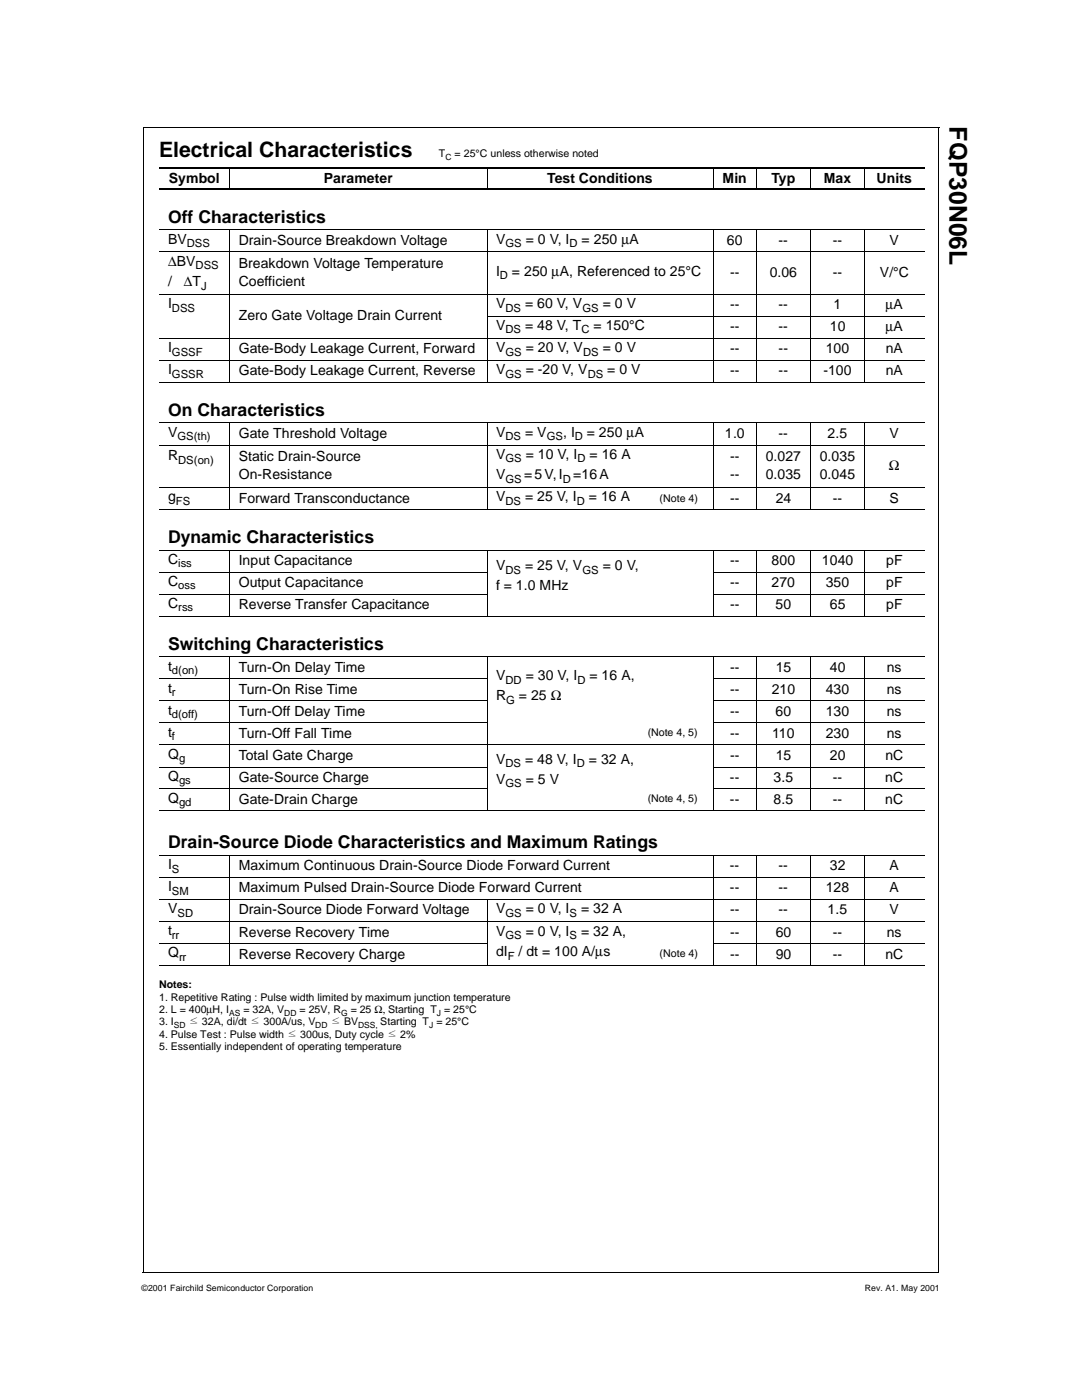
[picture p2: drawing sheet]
<svg xmlns="http://www.w3.org/2000/svg" width="216mm" height="279mm" viewBox="0 0 216 279" stroke-linecap="round" stroke-linejoin="round" font-family="sans-serif">
<defs><g id="words">
<text font-size="4.9" x="189.5" y="25.2" transform="rotate(90 189.5 25.2)">FQP30N06L</text>
<text font-size="4.2" x="31.7" y="31.4">Electrical Characteristics</text>
<g font-size="3.5">
<text x="33.5" y="44.5">Off Characteristics</text>
<text x="33.5" y="83.1">On Characteristics</text>
<text x="33.5" y="108.4">Dynamic Characteristics</text>
<text x="33.5" y="129.7">Switching Characteristics</text>
<text x="33.5" y="169.3">Drain-Source Diode Characteristics and Maximum Ratings</text>
</g>
<g font-size="2.8">
<text x="33.7" y="36.6">Symbol</text>
<text x="64.6" y="36.6">Parameter</text>
<text x="109.2" y="36.6">Test Conditions</text>
<text x="144.2" y="36.6">Min</text>
<text x="153.9" y="36.6">Typ</text>
<text x="164.4" y="36.6">Max</text>
<text x="174.9" y="36.6">Units</text>
<text x="33.5" y="53">∆BV</text>
<text x="33.5" y="48.6">BV</text>
<text x="47.6" y="48.9">Drain-Source Breakdown Voltage</text>
<text x="47.6" y="53.6">Breakdown Voltage Temperature</text>
<text x="99" y="48.6">V</text>
<text x="104.9" y="48.6">= 0 V, I</text>
<text x="116" y="48.6">= 250 µA</text>
<text x="145" y="48.9">60</text>
<text x="155.4" y="48.9">--</text>
<text x="166.2" y="48.9">--</text>
<text x="177.5" y="48.9">V</text>
<text x="33.5" y="57.1">/</text>
<text x="36.7" y="57.1">∆T</text>
<text x="47.6" y="57.1">Coefficient</text>
<text x="99" y="55">I</text>
<text x="102.2" y="55">= 250 µA, Referenced to 25°C</text>
<text x="145.7" y="55.3">--</text>
<text x="153.6" y="55.3">0.06</text>
<text x="166.2" y="55.3">--</text>
<text x="175.6" y="55.3">V/°C</text>
<text x="33.5" y="61.5">I</text>
<text x="47.6" y="63.9">Zero Gate Voltage Drain Current</text>
<text x="99" y="61.5">V</text>
<text x="99" y="65.9">V</text>
<text x="104.8" y="61.5">= 60 V, V</text>
<text x="104.8" y="65.9">= 48 V, T</text>
<text x="118.4" y="65.9">= 150°C</text>
<text x="120.3" y="61.5">= 0 V</text>
<text x="145.7" y="61.7">--</text>
<text x="155.4" y="61.7">--</text>
<text x="166.3" y="61.7">1</text>
<text x="176.7" y="61.7">µA</text>
<text x="33.5" y="70.3">I</text>
<text x="47.6" y="70.5">Gate-Body Leakage Current, Forward</text>
<text x="99" y="70.3">V</text>
<text x="104.9" y="70.3">= 20 V, V</text>
<text x="120.3" y="70.3">= 0 V</text>
<text x="145.7" y="66.1">--</text>
<text x="145.7" y="70.5">--</text>
<text x="155.4" y="66.1">--</text>
<text x="155.4" y="70.5">--</text>
<text x="164.8" y="70.5">100</text>
<text x="165.6" y="66.1">10</text>
<text x="176.7" y="66.1">µA</text>
<text x="176.7" y="70.5">nA</text>
<text x="33.5" y="74.7">I</text>
<text x="47.6" y="74.9">Gate-Body Leakage Current, Reverse</text>
<text x="99" y="74.7">V</text>
<text x="104.9" y="74.7">= -20 V, V</text>
<text x="121.2" y="74.7">= 0 V</text>
<text x="145.7" y="74.9">--</text>
<text x="155.4" y="74.9">--</text>
<text x="164.3" y="74.9">-100</text>
<text x="176.7" y="74.9">nA</text>
<text x="33.5" y="87.2">V</text>
<text x="47.6" y="87.4">Gate Threshold Voltage</text>
<text x="99" y="87.2">V</text>
<text x="104.8" y="87.2">= V</text>
<text x="112.4" y="87.2">, I</text>
<text x="117.1" y="87.2">= 250 µA</text>
<text x="144.7" y="87.4">1.0</text>
<text x="155.4" y="87.4">--</text>
<text x="165.1" y="87.4">2.5</text>
<text x="177.5" y="87.4">V</text>
<text x="33.5" y="91.8">R</text>
<text x="47.6" y="92.1">Static Drain-Source</text>
<text x="47.6" y="95.6">On-Resistance</text>
<text x="99" y="91.6">V</text>
<text x="99" y="95.6">V</text>
<text x="104.6" y="95.6">= 5 V, I</text>
<text x="104.9" y="91.6">= 10 V, I</text>
<text x="114.4" y="95.6">=16 A</text>
<text x="117.6" y="91.6">= 16 A</text>
<text x="145.7" y="92.1">--</text>
<text x="145.7" y="95.6">--</text>
<text x="152.8" y="92.1">0.027</text>
<text x="152.8" y="95.6">0.035</text>
<text x="163.6" y="92.1">0.035</text>
<text x="163.6" y="95.6">0.045</text>
<text x="177.4" y="93.9">Ω</text>
<text x="33.5" y="100">g</text>
<text x="47.6" y="100.3">Forward Transconductance</text>
<text x="99" y="100">V</text>
<text x="104.8" y="100">= 25 V, I</text>
<text x="117.5" y="100">= 16 A</text>
<text x="145.7" y="100.3">--</text>
<text x="154.8" y="100.3">24</text>
<text x="166.2" y="100.3">--</text>
<text x="177.5" y="100.3">S</text>
<text x="33.5" y="112.5">C</text>
<text x="47.6" y="112.8">Input Capacitance</text>
<text x="99" y="113.7">V</text>
<text x="104.8" y="113.7">= 25 V, V</text>
<text x="120.3" y="113.7">= 0 V,</text>
<text x="145.7" y="112.8">--</text>
<text x="154" y="112.8">800</text>
<text x="164" y="112.8">1040</text>
<text x="176.8" y="112.8">pF</text>
<text x="33.5" y="116.9">C</text>
<text x="47.6" y="117.2">Output Capacitance</text>
<text x="99" y="117.8">f = 1.0 MHz</text>
<text x="145.7" y="117.2">--</text>
<text x="154" y="117.2">270</text>
<text x="164.8" y="117.2">350</text>
<text x="176.8" y="117.2">pF</text>
<text x="33.5" y="121.3">C</text>
<text x="47.6" y="121.6">Reverse Transfer Capacitance</text>
<text x="145.7" y="121.6">--</text>
<text x="154.8" y="121.6">50</text>
<text x="165.6" y="121.6">65</text>
<text x="176.8" y="121.6">pF</text>
<text x="33.5" y="133.8">t</text>
<text x="47.6" y="134.1">Turn-On Delay Time</text>
<text x="99" y="135.8">V</text>
<text x="104.9" y="135.8">= 30 V, I</text>
<text x="117.6" y="135.8">= 16 A,</text>
<text x="145.7" y="134.1">--</text>
<text x="154.8" y="134.1">15</text>
<text x="165.6" y="134.1">40</text>
<text x="177" y="134.1">ns</text>
<text x="33.5" y="142.6">t</text>
<text x="33.5" y="138.2">t</text>
<text x="47.6" y="138.5">Turn-On Rise Time</text>
<text x="47.6" y="142.9">Turn-Off Delay Time</text>
<text x="99" y="139.8">R</text>
<text x="103.5" y="139.8">= 25 Ω</text>
<text x="145.7" y="142.9">--</text>
<text x="145.7" y="138.5">--</text>
<text x="154" y="138.5">210</text>
<text x="154.8" y="142.9">60</text>
<text x="164.8" y="142.9">130</text>
<text x="164.8" y="138.5">430</text>
<text x="177" y="142.9">ns</text>
<text x="177" y="138.5">ns</text>
<text x="33.5" y="147">t</text>
<text x="47.6" y="147.3">Turn-Off Fall Time</text>
<text x="145.7" y="147.3">--</text>
<text x="154" y="147.3">110</text>
<text x="164.8" y="147.3">230</text>
<text x="176.9" y="147.3">ns</text>
<text x="33.5" y="151.4">Q</text>
<text x="33.5" y="155.8">Q</text>
<text x="47.6" y="151.7">Total Gate Charge</text>
<text x="99" y="152.4">V</text>
<text x="104.8" y="152.4">= 48 V, I</text>
<text x="117.5" y="152.4">= 32 A,</text>
<text x="145.7" y="151.7">--</text>
<text x="154.8" y="151.7">15</text>
<text x="165.6" y="151.7">20</text>
<text x="176.7" y="151.7">nC</text>
<text x="33.5" y="160.2">Q</text>
<text x="47.6" y="156.1">Gate-Source Charge</text>
<text x="47.6" y="160.5">Gate-Drain Charge</text>
<text x="99" y="156.4">V</text>
<text x="104.9" y="156.4">= 5 V</text>
<text x="145.7" y="160.5">--</text>
<text x="145.7" y="156.1">--</text>
<text x="154.3" y="160.5">8.5</text>
<text x="154.3" y="156.1">3.5</text>
<text x="166.2" y="160.5">--</text>
<text x="166.2" y="156.1">--</text>
<text x="176.7" y="160.5">nC</text>
<text x="176.7" y="156.1">nC</text>
<text x="33.5" y="173.4">I</text>
<text x="47.6" y="173.7">Maximum Continuous Drain-Source Diode Forward Current</text>
<text x="145.7" y="173.7">--</text>
<text x="155.4" y="173.7">--</text>
<text x="165.6" y="173.7">32</text>
<text x="177.5" y="173.7">A</text>
<text x="33.5" y="177.8">I</text>
<text x="47.6" y="178.1">Maximum Pulsed Drain-Source Diode Forward Current</text>
<text x="145.7" y="178.1">--</text>
<text x="155.4" y="178.1">--</text>
<text x="164.8" y="178.1">128</text>
<text x="177.5" y="178.1">A</text>
<text x="33.5" y="182.2">V</text>
<text x="47.6" y="182.5">Drain-Source Diode Forward Voltage</text>
<text x="99" y="182.2">V</text>
<text x="104.9" y="182.2">= 0 V, I</text>
<text x="116" y="182.2">= 32 A</text>
<text x="145.7" y="182.5">--</text>
<text x="155.4" y="182.5">--</text>
<text x="165.2" y="182.5">1.5</text>
<text x="177.5" y="182.5">V</text>
<text x="33.5" y="186.6">t</text>
<text x="33.5" y="191.1">Q</text>
<text x="47.6" y="186.9">Reverse Recovery Time</text>
<text x="47.6" y="191.3">Reverse Recovery Charge</text>
<text x="99" y="190.8">dI</text>
<text x="99" y="186.8">V</text>
<text x="103.5" y="190.8">/ dt = 100 A/µs</text>
<text x="104.9" y="186.8">= 0 V, I</text>
<text x="116" y="186.8">= 32 A,</text>
<text x="145.7" y="191.3">--</text>
<text x="145.7" y="186.9">--</text>
<text x="154.8" y="191.3">90</text>
<text x="154.8" y="186.9">60</text>
<text x="166.2" y="191.3">--</text>
<text x="166.2" y="186.9">--</text>
<text x="176.7" y="191.3">nC</text>
<text x="177" y="186.9">ns</text>
</g>
<g font-size="2.2">
<text x="37.3" y="49.3">DSS</text>
<text x="39" y="53.7">DSS</text>
<text x="100.8" y="49.3">GS</text>
<text x="113.7" y="49.3">D</text>
<text x="40.1" y="57.8">J</text>
<text x="99.7" y="55.8">D</text>
<text x="34.3" y="62.2">DSS</text>
<text x="100.8" y="62.2">DS</text>
<text x="116.2" y="62.2">GS</text>
<text x="34.3" y="71">GSSF</text>
<text x="100.8" y="66.5">DS</text>
<text x="100.8" y="71">GS</text>
<text x="116" y="66.5">C</text>
<text x="116.3" y="71">DS</text>
<text x="34.3" y="75.4">GSSR</text>
<text x="100.8" y="75.4">GS</text>
<text x="117.3" y="75.4">DS</text>
<text x="35.4" y="87.9">GS(th)</text>
<text x="100.8" y="87.9">DS</text>
<text x="109.1" y="87.9">GS</text>
<text x="114.7" y="87.9">D</text>
<text x="35.6" y="92.5">DS(on)</text>
<text x="100.8" y="92.3">GS</text>
<text x="115.2" y="92.3">D</text>
<text x="35.1" y="100.7">FS</text>
<text x="100.8" y="96.3">GS</text>
<text x="100.8" y="100.7">DS</text>
<text x="112.3" y="96.3">D</text>
<text x="115.1" y="100.7">D</text>
<text x="35.6" y="113.2">iss</text>
<text x="35.6" y="117.6">oss</text>
<text x="100.8" y="114.5">DS</text>
<text x="116.2" y="114.5">GS</text>
<text x="35.6" y="122">rss</text>
<text x="34.3" y="134.5">d(on)</text>
<text x="100.8" y="136.5">DD</text>
<text x="115.2" y="136.5">D</text>
<text x="34.3" y="138.9">r</text>
<text x="34.3" y="143.3">d(off)</text>
<text x="101" y="140.5">G</text>
<text x="34.3" y="147.7">f</text>
<text x="35.7" y="152.1">g</text>
<text x="100.8" y="153.1">DS</text>
<text x="115.1" y="153.1">D</text>
<text x="35.7" y="156.5">gs</text>
<text x="35.7" y="160.9">gd</text>
<text x="100.8" y="157.1">GS</text>
<text x="34.3" y="174.2">S</text>
<text x="34.3" y="178.6">SM</text>
<text x="35.4" y="182.9">SD</text>
<text x="100.8" y="182.9">GS</text>
<text x="113.7" y="182.9">S</text>
<text x="34.3" y="187.3">rr</text>
<text x="35.7" y="191.7">rr</text>
<text x="100.8" y="187.5">GS</text>
<text x="101.3" y="191.6">F</text>
<text x="113.7" y="187.5">S</text>
</g>
<g font-size="2.1">
<text x="87.6" y="31.4">T</text>
<text x="90.7" y="31.4">= 25°C unless otherwise noted</text>
<text x="131.6" y="100.1">(Note 4)</text>
<text x="129.2" y="146.9">(Note 4, 5)</text>
<text x="129.2" y="160.1">(Note 4, 5)</text>
<text x="131.6" y="191">(Note 4)</text>
<text x="31.7" y="197.2">Notes:</text>
<text x="31.7" y="199.7">1. Repetitive Rating : Pulse width limited by maximum junction temperature</text>
<text x="31.7" y="202.2">2. L = 400µH, I</text>
<text x="48.6" y="202.2">= 32A, V</text>
<text x="59.8" y="202.2">= 25V, R</text>
<text x="70" y="202.2">= 25 Ω, Starting T = 25°C</text>
<text x="31.7" y="204.6">3. I</text>
<text x="31.7" y="207.1">4. Pulse Test : Pulse width ≤ 300us, Duty cycle ≤ 2%</text>
<text x="31.7" y="209.6">5. Essentially independent of operating temperature</text>
<text x="37.8" y="204.6">≤ 32A, di/dt ≤ 300A/us, V</text>
<text x="66.1" y="204.6">≤ BV</text>
<text x="75.9" y="204.6">Starting T = 25°C</text>
</g>
<g font-size="1.7">
<text x="88.9" y="31.9">C</text>
<text x="45.7" y="202.7">AS</text>
<text x="56.7" y="202.7">DD</text>
<text x="68.1" y="202.7">G</text>
<text x="87.2" y="202.7">J</text>
<text x="34.7" y="205.2">SD</text>
<text x="62.9" y="205.2">DD</text>
<text x="71.5" y="205.2">DSS,</text>
<text x="85.6" y="205.2">J</text>
<text x="28.2" y="257.6">©2001 Fairchild Semiconductor Corporation</text>
<text x="172.6" y="257.6">Rev. A1. May 2001</text>
</g>
</g></defs>
<g fill="none" stroke="#000" stroke-width=".2">
<path d="M28.6 25.4h158.8M28.6 25.3v228.7M45.8 33.4v4.5M97.2 33.4v4.5M142.3 33.4v4.5M150.9 33.4v4.5M161.7 33.4v4.5M172.5 33.4v4.5M187.3 25.4v228.7M31.7 45.8h152.7M31.7 50.2h152.7M31.7 58.7h152.7"/>
<path d="M45.8 45.8v30.5M97.2 45.8v30.5M142.3 45.8v30.5M150.9 45.8v30.5M161.7 45.8v30.5M172.5 45.8v30.5M31.7 67.5h152.7M31.7 71.9h152.7M31.7 76.3h152.7M97.2 63.1h87.2M31.7 84.4h152.7M31.7 88.8h152.7"/>
<path d="M31.7 97.2h152.7M45.8 84.4v17.3M97.2 84.4v17.3M142.3 84.4v17.3M150.9 84.4v17.3M161.7 84.4v17.3M172.5 84.4v17.3M31.7 101.6h152.7M31.7 109.8h152.7M31.7 114.2h65.5M31.7 118.6h65.5M45.8 109.7v13.3"/>
<path d="M97.2 109.7v13.3M142.2 114.2h42.2M142.2 118.6h42.2M142.3 109.7v13.3M150.9 109.7v13.3M161.7 109.7v13.3M172.5 109.7v13.3M31.7 122.9h152.7M31.7 131.1h152.7M31.7 135.5h65.5M31.7 139.9h65.5M45.8 131v30.9"/>
<path d="M97.2 131v30.9M142.2 135.5h42.2M142.2 139.9h42.2M142.3 131v30.9M150.9 131v30.9M161.7 131v30.9M172.5 131v30.9M31.7 144.3h65.5M31.7 148.7h152.7M31.7 153.1h65.5M31.7 157.4h65.5M142.2 144.3h42.2"/>
<path d="M142.2 153.1h42.2M142.2 157.4h42.2M31.7 161.8h152.7M31.7 170.7h152.7M31.7 175.1h152.7M31.7 179.5h152.7M45.8 170.6v22.1M97.2 179.4v13.3M142.3 170.6v22.1M150.9 170.6v22.1M161.7 170.6v22.1M172.5 170.6v22.1"/>
<path d="M31.7 183.9h152.7M31.7 188.3h65.5M31.7 192.7h152.7M142.2 188.3h42.2M28.5 254h158.8"/>
</g>
<path d="M31.7 33.5h152.7M31.7 37.8h152.7" fill="none" stroke="#000" stroke-width=".25"/>
<use href="#words"/>
</svg>
